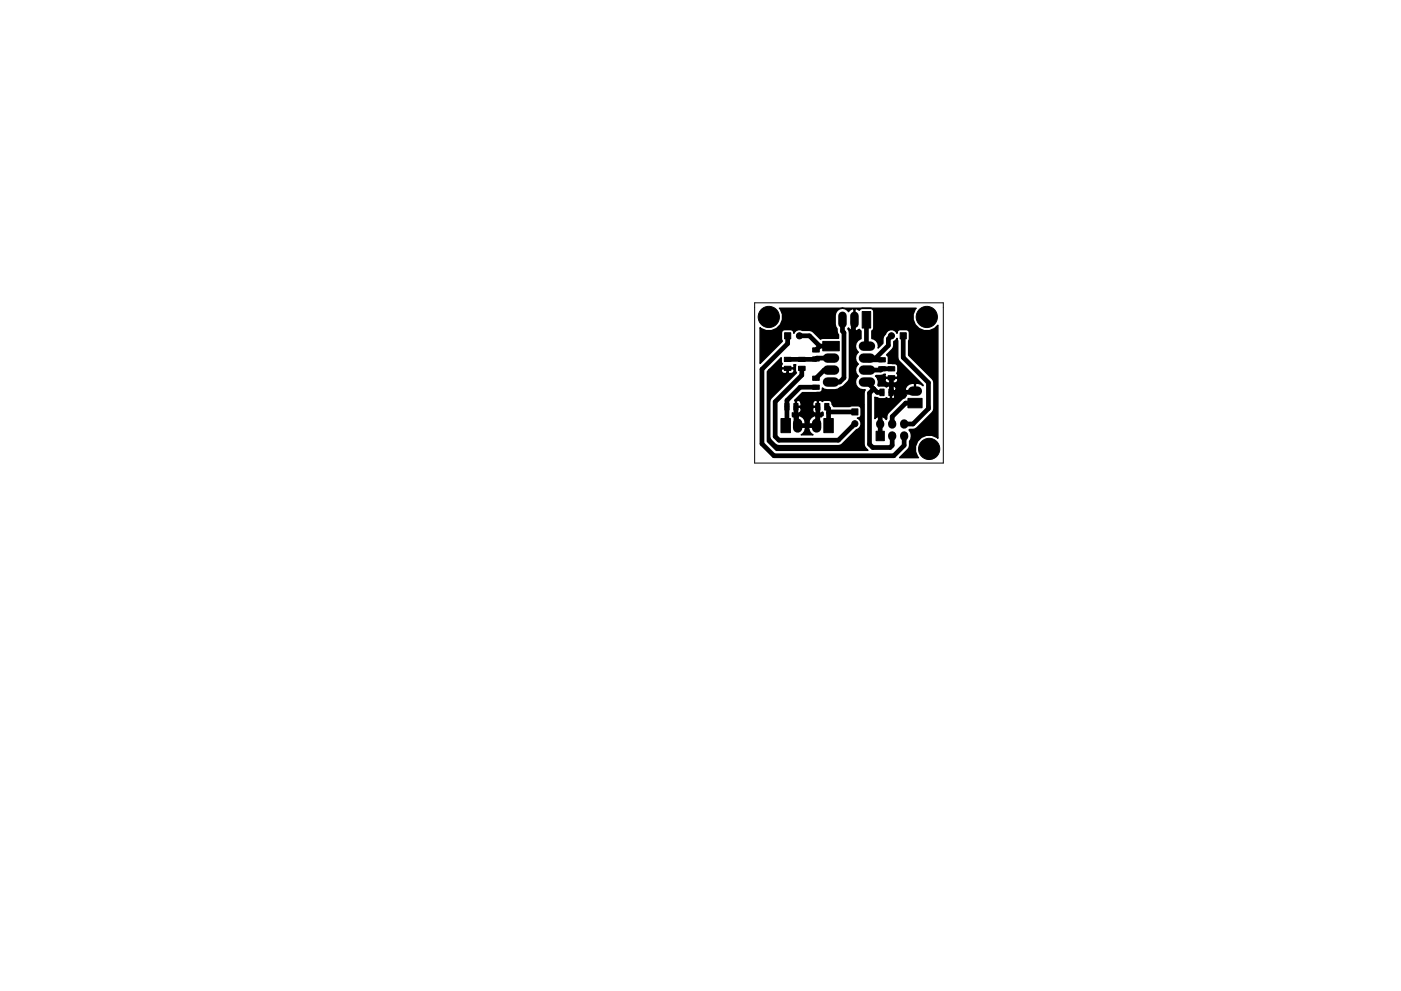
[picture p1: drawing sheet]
<svg xmlns="http://www.w3.org/2000/svg" width="297mm" height="210mm" viewBox="0 0 297 210" stroke-linecap="round" stroke-linejoin="round" font-family="sans-serif">
<path d="M160 64.2h40v34h-40z" fill="none" stroke="#000" stroke-width=".21"/>
<g fill="#000" stroke="#000" stroke-width=".21">
<path d="M166.3 75.8h1.4v.9h-1.4zM166.3 77.7h1.4v.9h-1.4zM166.3 70.6h1.3v1.3h-1.3zM169.3 77.7h1.4v.9h-1.4zM169.3 75.8h1.4v.9h-1.4zM172.3 79.8h1.4v.9h-1.4zM172.3 73.8h1.4v.9h-1.4zM172.3 75.7h1.4v.9h-1.4zM174.4 72.4h3.5v2h-3.5zM182.8 66.1h1.8v3.5h-1.8zM186.3 75.9h1.4v.9h-1.4zM186.3 77.8h1.4v.9h-1.4z"/>
<path d="M188.3 77.8h1.4v.9h-1.4zM188.3 79.7h1.4v.9h-1.4zM190.9 70.6h1.2v1.3h-1.2zM165.6 88.8h2v3h-2zM166.4 85.6h.9v1.4h-.9zM168.3 85.6h.9v1.4h-.9zM172.3 81.7h1.4v.9h-1.4zM173 85.6h.8v1.4h-.8zM174.9 85.6h.8v1.4h-.8zM174.7 88.8h2v3h-2zM180.6 86.7h1.3v1.3h-1.3zM185.7 91.5h1.8v2h-1.8z"/>
<path d="M186.6 82.5h.8v1.4h-.8zM188.5 82.5h.8v1.4h-.8zM192.5 84.5h3v2h-3z"/>
<circle cx="163" cy="67.2" r="2.25"/>
<circle cx="169.5" cy="71.2" r=".65"/>
<circle cx="189" cy="71.2" r=".65"/>
<circle cx="196.5" cy="67.2" r="2.25"/>
<circle cx="178" cy="84.1" r="1.1"/>
<circle cx="181.3" cy="89.9" r=".65"/>
<circle cx="187.8" cy="85.8" r="1.1"/>
<circle cx="197" cy="95.2" r="2.25"/>
</g>
<path d="M175.4 76h1.5M175.4 78.5h1.5M183.1 76h1.5M183.1 78.5h1.5M183.1 73.4h1.5M169.1 89.8v1M173.1 89.8v1M175.4 81.1h1.5M183.1 81.1h1.5M193.5 83h1" fill="none" stroke="#000" stroke-width="2"/>
<path d="M178.6 67v1.7M181.2 67v1.7M186.6 89.8v.3M189.2 89.8v.3M189.2 92.4v.2M191.7 89.8v.3M191.7 92.4v.2" fill="none" stroke="#000" stroke-width="1.8"/>
<g fill="none" stroke="#000" stroke-width="1">
<path d="M167 71.2v1.7l-5.4 5.4v15.8l2.5 2.6h25.4l2.2-2.2v-2M169.5 71.2h2.1l2.2 2.2M170 78.2v1.4l-5.7 5.6v7.4l.9 .8h12.5l3.6-3.5M173.8 73.4h2.4M173.8 73.4l-.8 .8M176.2 76h-3l-.3 .2h-5.9M176.2 78.5h-1.5l-1.7 1.7M178.6 67.8v2.5l.3 .3v9.6l-.9 .9h-1.8M181.2 67.8l-.3 .3v13.1l-2.9 2.9M183.7 67.8v5.5l.1 .1M189 71.2l-.7 .7v1.4l-2.6 2.7h-1.9l.4 .3h2.8M189 78.2h-2l-.3 .3h-2.9"/>
<path d="M191.5 71.2v4.6l5.3 5.4v5.5l-3.2 3.3h-1.9M168.8 86.3v3.6l.3 .4h4l.3-.3v-3.7M173 82.2h-3.4l-2.7 2.7v5.1l-.3 .3M175.3 86.3l.4 .4v3.6M178 84.1h-5.3l-1.6 1.7v4.5M181.3 87.4h-5.4l-.2 .2M183.8 81.1l2.2 2.1h1M185.3 82.5l-1 .9v10.8l.7 .7h3.7l.5-.4v-2M189 80.2l-.1 3h4.8l.3-.2M190 83.2v1.3l-3.4 3.5v4.5M194 85.5h-2l-2.8 2.9v1.6"/>
</g>
<path d="M167 78.2v.9l-4.1 4v10l1.7 1.7h14.7l3.7-3.7v-5.3l-3.4-3.4M178 84.1h.1M187.8 85.8l-.6 .6v.9" fill="none" stroke="#000" stroke-width=".5"/>
<path d="M189.5 72.4l.7-.6 .1 .5 .1 4 5.3 5.4v.1l-.5-.3-1.1-.2v1.8h-2.1l-.1 .2 .3 .7-.3 .4-.7 .3-2.9 2.9-.2 .3-.2 1.1-.4-.4-.5-.3-.3 .2v4.1h-.2v-4.1l-.3-.2-.7 .5v-4.5l.6 .1a1.78 1.78 0 0 0 1.8 0 .55 .55 0 0 0 .9 0v-1h.2v1a.59 .59 0 0 0 .6 .2 .59 .59 0 0 0 .4-.5v-.6l-.2-.1h-1v-1.3h.2v1h.8l.2-.1v-.4h1.9l.1 .3h1.9v-1.6a1.74 1.74 0 0 0-2 1.3h-1.9a.61 .61 0 0 0-.3-.6 .61 .61 0 0 0-.7 .1h-.2a.55 .55 0 0 0-.9 0 1.89 1.89 0 0 0-1.6-.2l-.2-.2 .2-.6-.2-.7h1.5a.69 .69 0 0 0 .6 .9h.5l.2-.2v-.8h.2v.8l.2 .2h.5a.6 .6 0 0 0 .4-1l-4.1 .1-.5-.6 2.1-.4-.1 .5 .2 .1h2.4a.55 .55 0 0 0-.1-.8h.1a1.78 1.78 0 0 0 0-1.9l-.5-.2-1.4-.1a1.53 1.53 0 0 0-.3-1.7l1.2-1.2a1.7 1.7 0 0 0 .3-1.7zM165.3 65.4h28.9l-.2 .2a2.94 2.94 0 0 0 .8 4.1 2.94 2.94 0 0 0 4-.7v24l-.2-.2a2.93 2.93 0 0 0-3.8 .4 2.93 2.93 0 0 0-.1 3.9h-4l2.1-2.2 .1-1.3 .2-.4a1.96 1.96 0 0 0-.4-2l1.3-.2 .4-.2 3.3-3.3 .3-.8-.1-5.9-5.2-5.4 .1-4.8a.66 .66 0 0 0-.7-.7l-1.5 .1-.4 .3v.4a1.29 1.29 0 0 0-1.3-.8 1.29 1.29 0 0 0-1.2 1 1.78 1.78 0 0 0-.5 1.9l-1 1 .1-.4a1.58 1.58 0 0 0-1.4-1.6v-1.6l.4-.6-.1-3.7-.6-.5h-1.8l-.6 .4-.7-.3-.2 .1v4.5l.2 .1 .7-.3 .4 .3v1.7a1.6 1.6 0 0 0-1.2 1.2 1.6 1.6 0 0 0 .6 1.6 1.58 1.58 0 0 0 0 2.5 1.58 1.58 0 0 0 0 2.6 1.67 1.67 0 0 0-.4 2 1.67 1.67 0 0 0 1.9 .9l-.3 .7v10.8l.1 .5 .7 .8h-19.4l-1.9-1.8v-14.9l.4-.4h2.5v.3l.3 .5 .8 .1 .2-.2v-.8h.2v.8l.2 .2h.5a.6 .6 0 0 0 .4-1l-5.1 .1 2.5-2.5v.8l.3 .5a.55 .55 0 0 0-.1 .8h2.4l.2-.1-.1-.5 .4 .1a1.93 1.93 0 0 0 .1 1.6l-5.5 5.7-.1 7.8a2.58 2.58 0 0 0 2 1.9h13l3.4-3.3a1.29 1.29 0 0 0 1-1.2 1.29 1.29 0 0 0-.8-1.3h.3l.4-.4 .1-1.6a.66 .66 0 0 0-.7-.6h-1.3l-.4 .1h-3.5l-.3-.6a.66 .66 0 0 0-.7-.7h-.8l-.5 .3a.55 .55 0 0 0-.9-.1v2.4l.5 .2 .4-.3 .1 .2v.6l-.4 .3-.6-.3-.3 .1v2.1h-1.7a1.69 1.69 0 0 0 .9 1.8h-2.5l.7-.7 .2-1.1h-1.8v-2.1h.2v1.9h1.6v-.5h.7v.5h1.5v-1.9l-.2-.1a1.65 1.65 0 0 0-1.3 1.5h-.7l-.2-.6-.4-.5-.5-.4-.7 .1-.2-.1-.7 .3-.1-.2v-.7l.5 .1 .2-.2v-1.1h.2v1.1l.1 .2a.69 .69 0 0 0 .9-.6v-.5h2.4l.1 .8a.57 .57 0 0 0 .9 .1v-1.1h-.8l-.2 .2h-2.4l-.2-.2h-1.1l.1-1.3h.2v1.1h.8l.2-.2v-.5h2.4v.5l.2 .2h.8v-1.1l-.2-.2a.69 .69 0 0 0-.8 .6h-2.4l-.1-.3a.57 .57 0 0 0-.9-.1l-.4-.2 1.6-1.6h3.1a.84 .84 0 0 0 1.2-.7v-.3l.4 .3a3.8 3.8 0 0 0 3.4-.4 2.83 2.83 0 0 0 1.9-2v-9.6l-.3-.8 .1-.2 .8 .6 .4-.1v-4.5l-.4-.1-.8 .6a1.53 1.53 0 0 0-1.7-.6 1.53 1.53 0 0 0-1.1 1.5v1.7l.1 .6 .3 .5 .1 .9 .2 .3v.8h-3.4l-.4 .2-1.9-1.8-2-.1-.3-.2a1.26 1.26 0 0 0-1.5 .8v-.3l-.4-.4-1.6-.1a.66 .66 0 0 0-.6 .7v1.3l.2 .5-4.7 4.7v-7.6a2.91 2.91 0 0 0 3.9-.2 2.91 2.91 0 0 0 .2-3.9z" fill="#000" stroke="#000" stroke-width=".3"/>
</svg>
